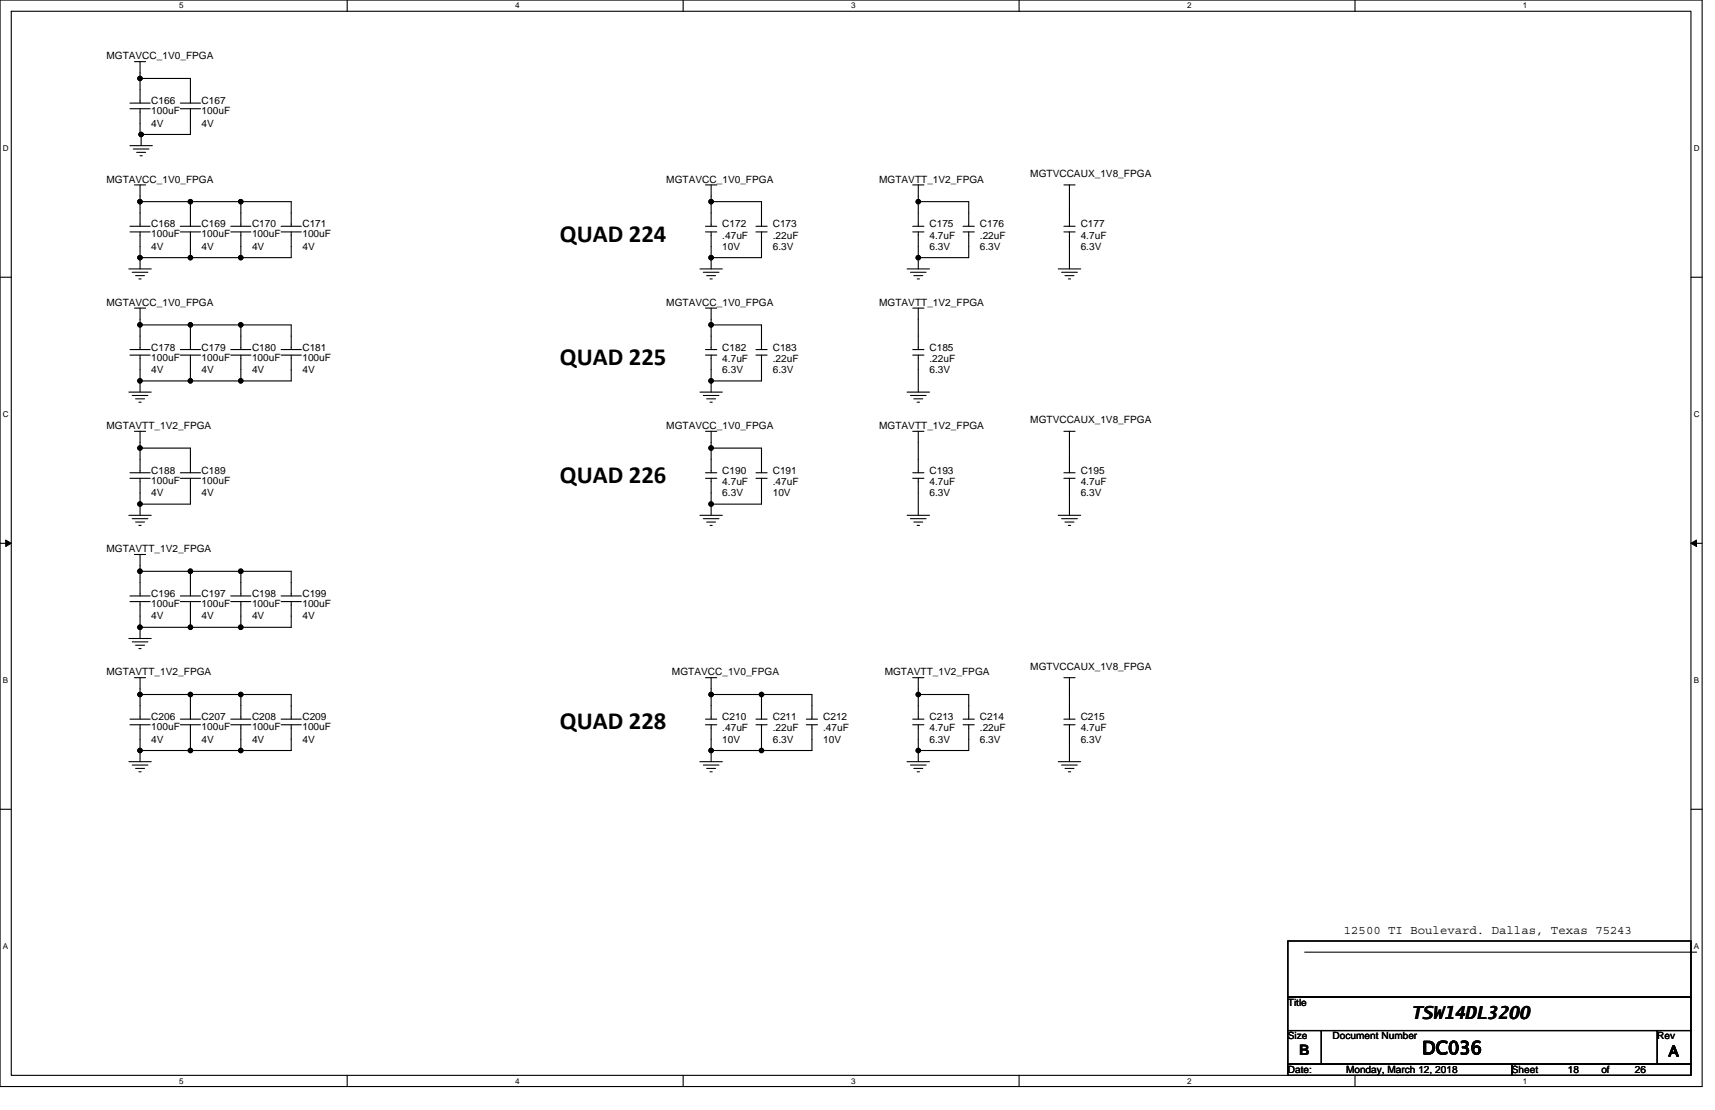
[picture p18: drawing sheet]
<svg xmlns="http://www.w3.org/2000/svg" width="432mm" height="279mm" viewBox="0 0 432 279" stroke-linecap="round" stroke-linejoin="round" font-family="sans-serif">
<defs><g id="words">
<g font-size="6.2">
<text x="141" y="60.9">QUAD 224</text>
<text x="141" y="91.9">QUAD 225</text>
<text x="141" y="121.5">QUAD 226</text>
<text x="141" y="183.5">QUAD 228</text>
</g>
<g font-size="4.5">
<text x="355.3" y="256.5">TSW14DL3200</text>
<text x="358.1" y="265.3">DC036</text>
</g>
<g font-size="3.7">
<text x="327.1" y="265.6">B</text>
<text x="420.1" y="265.9">A</text>
</g>
<text font-size="3.1" x="338.3" y="235.1">12500 TI Boulevard. Dallas, Texas 75243</text>
<g font-size="2.5">
<text x="26.8" y="14.9">MGTAVCC_1V0_FPGA</text>
<text x="38.1" y="26.2">C166</text>
<text x="38.1" y="28.8">100uF</text>
<text x="50.8" y="26.2">C167</text>
<text x="50.8" y="28.8">100uF</text>
<text x="38.1" y="31.9">4V</text>
<text x="50.8" y="31.9">4V</text>
<text x="26.8" y="46">MGTAVCC_1V0_FPGA</text>
<text x="167.8" y="46">MGTAVCC_1V0_FPGA</text>
<text x="221.3" y="46">MGTAVTT_1V2_FPGA</text>
<text x="259.4" y="44.6">MGTVCCAUX_1V8_FPGA</text>
<text x="38.1" y="57.2">C168</text>
<text x="38.1" y="59.8">100uF</text>
<text x="50.8" y="57.2">C169</text>
<text x="50.8" y="59.8">100uF</text>
<text x="63.5" y="57.2">C170</text>
<text x="63.5" y="59.8">100uF</text>
<text x="76.1" y="57.2">C171</text>
<text x="76.1" y="59.8">100uF</text>
<text x="181.9" y="57.2">C172</text>
<text x="194.6" y="57.2">C173</text>
<text x="234" y="57.2">C175</text>
<text x="246.7" y="57.2">C176</text>
<text x="272.1" y="57.2">C177</text>
<text x="38.1" y="62.9">4V</text>
<text x="50.8" y="62.9">4V</text>
<text x="63.5" y="62.9">4V</text>
<text x="76.1" y="62.9">4V</text>
<text x="181.9" y="60">.47uF</text>
<text x="181.9" y="62.9">10V</text>
<text x="194.6" y="60">.22uF</text>
<text x="194.6" y="62.9">6.3V</text>
<text x="234" y="60">4.7uF</text>
<text x="234" y="62.9">6.3V</text>
<text x="246.7" y="60">.22uF</text>
<text x="246.7" y="62.9">6.3V</text>
<text x="272.1" y="60">4.7uF</text>
<text x="272.1" y="62.9">6.3V</text>
<text x="26.8" y="77">MGTAVCC_1V0_FPGA</text>
<text x="167.8" y="77">MGTAVCC_1V0_FPGA</text>
<text x="221.3" y="77">MGTAVTT_1V2_FPGA</text>
<text x="38.1" y="88.2">C178</text>
<text x="50.8" y="88.2">C179</text>
<text x="63.5" y="88.2">C180</text>
<text x="76.1" y="88.2">C181</text>
<text x="181.9" y="88.2">C182</text>
<text x="194.6" y="88.2">C183</text>
<text x="234" y="88.2">C185</text>
<text x="38.1" y="90.8">100uF</text>
<text x="38.1" y="93.9">4V</text>
<text x="50.8" y="90.8">100uF</text>
<text x="50.8" y="93.9">4V</text>
<text x="63.5" y="90.8">100uF</text>
<text x="63.5" y="93.9">4V</text>
<text x="76.1" y="90.8">100uF</text>
<text x="76.1" y="93.9">4V</text>
<text x="181.9" y="91.1">4.7uF</text>
<text x="181.9" y="93.9">6.3V</text>
<text x="194.6" y="91.1">.22uF</text>
<text x="194.6" y="93.9">6.3V</text>
<text x="234" y="91.1">.22uF</text>
<text x="234" y="93.9">6.3V</text>
<text x="26.8" y="108">MGTAVTT_1V2_FPGA</text>
<text x="167.8" y="108">MGTAVCC_1V0_FPGA</text>
<text x="221.3" y="108">MGTAVTT_1V2_FPGA</text>
<text x="259.4" y="106.6">MGTVCCAUX_1V8_FPGA</text>
<text x="38.1" y="119.3">C188</text>
<text x="50.8" y="119.3">C189</text>
<text x="181.9" y="119.3">C190</text>
<text x="194.6" y="119.3">C191</text>
<text x="234" y="119.3">C193</text>
<text x="272.1" y="119.3">C195</text>
<text x="38.1" y="121.8">100uF</text>
<text x="38.1" y="124.9">4V</text>
<text x="50.8" y="121.8">100uF</text>
<text x="50.8" y="124.9">4V</text>
<text x="181.9" y="122.1">4.7uF</text>
<text x="181.9" y="124.9">6.3V</text>
<text x="194.6" y="122.1">.47uF</text>
<text x="194.6" y="124.9">10V</text>
<text x="234" y="122.1">4.7uF</text>
<text x="234" y="124.9">6.3V</text>
<text x="272.1" y="122.1">4.7uF</text>
<text x="272.1" y="124.9">6.3V</text>
<text x="26.8" y="139">MGTAVTT_1V2_FPGA</text>
<text x="38.1" y="150.3">C196</text>
<text x="38.1" y="152.8">100uF</text>
<text x="38.1" y="155.9">4V</text>
<text x="50.8" y="150.3">C197</text>
<text x="50.8" y="152.8">100uF</text>
<text x="50.8" y="155.9">4V</text>
<text x="63.5" y="150.3">C198</text>
<text x="63.5" y="152.8">100uF</text>
<text x="63.5" y="155.9">4V</text>
<text x="76.1" y="150.3">C199</text>
<text x="76.1" y="152.8">100uF</text>
<text x="76.1" y="155.9">4V</text>
<text x="26.8" y="170">MGTAVTT_1V2_FPGA</text>
<text x="169.2" y="170">MGTAVCC_1V0_FPGA</text>
<text x="222.8" y="170">MGTAVTT_1V2_FPGA</text>
<text x="259.4" y="168.6">MGTVCCAUX_1V8_FPGA</text>
<text x="38.1" y="181.3">C206</text>
<text x="38.1" y="183.8">100uF</text>
<text x="50.8" y="181.3">C207</text>
<text x="50.8" y="183.8">100uF</text>
<text x="63.5" y="181.3">C208</text>
<text x="63.5" y="183.8">100uF</text>
<text x="76.1" y="181.3">C209</text>
<text x="76.1" y="183.8">100uF</text>
<text x="181.9" y="181.3">C210</text>
<text x="181.9" y="184.1">.47uF</text>
<text x="194.6" y="181.3">C211</text>
<text x="194.6" y="184.1">.22uF</text>
<text x="207.2" y="181.3">C212</text>
<text x="207.2" y="184.1">.47uF</text>
<text x="234" y="181.3">C213</text>
<text x="234" y="184.1">4.7uF</text>
<text x="246.7" y="181.3">C214</text>
<text x="246.7" y="184.1">.22uF</text>
<text x="272.1" y="181.3">C215</text>
<text x="272.1" y="184.1">4.7uF</text>
<text x="38.1" y="186.9">4V</text>
<text x="50.8" y="186.9">4V</text>
<text x="63.5" y="186.9">4V</text>
<text x="76.1" y="186.9">4V</text>
<text x="181.9" y="186.9">10V</text>
<text x="194.6" y="186.9">6.3V</text>
<text x="207.2" y="186.9">10V</text>
<text x="234" y="186.9">6.3V</text>
<text x="246.7" y="186.9">6.3V</text>
<text x="272.1" y="186.9">6.3V</text>
<text x="324.3" y="253.2">Title</text>
<text x="324.3" y="261.6">Size</text>
<text x="335.5" y="261.6">Document Number</text>
<text x="417.3" y="261.6">Rev</text>
<text x="324.3" y="270.1">Date:</text>
<text x="338.9" y="270.1">Monday, March 12, 2018</text>
<text x="380.6" y="270.1">Sheet</text>
<text x="394.7" y="270.1">18</text>
<text x="403.2" y="270.1">of</text>
<text x="411.6" y="270.1">26</text>
</g>
<g font-size="2">
<text x="45.1" y="2.1">5</text>
<text x="129.7" y="2.1">4</text>
<text x="214.3" y="2.1">3</text>
<text x="298.9" y="2.1">2</text>
<text x="383.5" y="2.1">1</text>
<text x=".7" y="38.1">D</text>
<text x="426.5" y="38.1">D</text>
<text x=".7" y="105.1">C</text>
<text x="426.5" y="105.1">C</text>
<text x=".7" y="172">B</text>
<text x="426.5" y="172">B</text>
<text x=".7" y="239">A</text>
<text x="426.5" y="239">A</text>
<text x="45.1" y="272.8">5</text>
<text x="129.7" y="272.8">4</text>
<text x="214.3" y="272.8">3</text>
<text x="298.9" y="272.8">2</text>
<text x="383.5" y="272.8">1</text>
</g>
</g></defs>
<path d="M0 0h428.6v273.5h-428.6zM2.8 2.8h422.9v267.9h-422.9z" fill="none" stroke="#000" stroke-width=".28"/>
<g fill="#fff">
<path d="M45.1 .3h1.1v2.3h-1.1z"/>
<path d="M45.1 271h1.1v2.2h-1.1z"/>
</g>
<path d="M87.4 0v2.8M87.4 270.7v2.8" fill="none" stroke="#000" stroke-width=".28"/>
<g fill="#fff">
<path d="M129.7 .3h1.1v2.3h-1.1z"/>
<path d="M129.7 271h1.1v2.2h-1.1z"/>
</g>
<path d="M172 0v2.8M172 270.7v2.8" fill="none" stroke="#000" stroke-width=".28"/>
<g fill="#fff">
<path d="M214.3 .3h1.1v2.3h-1.1z"/>
<path d="M214.3 271h1.1v2.2h-1.1z"/>
</g>
<path d="M256.6 0v2.8M256.6 270.7v2.8" fill="none" stroke="#000" stroke-width=".28"/>
<g fill="#fff">
<path d="M298.9 .3h1.1v2.3h-1.1z"/>
<path d="M298.9 271h1.1v2.2h-1.1z"/>
</g>
<path d="M341.2 0v2.8M341.2 270.7v2.8" fill="none" stroke="#000" stroke-width=".28"/>
<g fill="#fff">
<path d="M383.5 .3h1.1v2.3h-1.1z"/>
<path d="M383.5 271h1.1v2.2h-1.1z"/>
<path d="M.7 36.3h1.5v2.3h-1.5z"/>
<path d="M426.5 36.3h1.4v2.3h-1.4z"/>
<path d="M.7 103.3h1.5v2.2h-1.5z"/>
<path d="M426.5 103.3h1.4v2.2h-1.4z"/>
</g>
<path d="M0 69.8h2.8M425.7 69.8h2.9" fill="none" stroke="#000" stroke-width=".28"/>
<g fill="#fff">
<path d="M.7 170.2h1.4v2.3h-1.4z"/>
<path d="M426.5 170.2h1.3v2.3h-1.3z"/>
</g>
<path d="M0 136.8h2.8M425.7 136.8h2.9" fill="none" stroke="#000" stroke-width=".28"/>
<path d="M1.4 135.9l1.4 .9-1.4 .8zM425.7 136.8l1.4-.9v1.7z" fill="#000" stroke="#000" stroke-width=".25"/>
<g fill="#fff">
<path d="M.7 237.2h1.4v2.2h-1.4z"/>
<path d="M426.4 237.2h1.4v2.2h-1.4z"/>
</g>
<g fill="none" stroke="#000" stroke-width=".28">
<path d="M33.8 15.5h2.9M35.3 19.7v6.3M35.3 19.7h12.6v6.3M35.3 15.5v4.2M32.7 36.7h5.7M32.7 27.4h5.1M32.7 26h5.1M33.6 37.5h3.9M34.4 38.4h2.3M35.3 39.2h.5M35.3 27.4v6.4h.2M35.5 33.8v2.9"/>
<path d="M45.4 27.4h5.1M45.4 26h5.1M47.9 27.4v6.4h-12.4M32.7 58.4h5.1M32.7 57h5.1M33.8 46.5h2.9M35.3 50.8h12.6M35.3 46.5v4.3M35.3 58.4v6.5M35.3 50.8v6.2M45.4 58.4h5.1M45.4 57h5.1"/>
<path d="M47.9 58.4v6.5M47.9 50.8h12.7M47.9 50.8v6.2M58.1 58.4h5.1M58.1 57h5.1M60.6 58.4v6.5M60.6 50.8v6.2M60.6 50.8h12.7v6.2M70.8 58.4h5.1M70.8 57h5.1M73.3 58.4v6.5h-12.7M177.6 46.5h2.9"/>
<path d="M177.6 57h2.9M177.6 58.4h2.9M179 50.8v6.2M179 50.8h12.7v6.2M179 46.5v4.3M179 58.4v6.5M190.3 57h2.8M190.3 58.4h2.8M191.7 58.4v6.5h-12.7M229.8 46.5h2.8M229.8 57h2.8M229.8 58.4h2.8"/>
<path d="M231.2 46.5v4.3M231.2 58.4v6.5M231.2 50.8v6.2M231.2 50.8h12.7v6.2M242.5 57h2.8M242.5 58.4h2.8M243.9 58.4v6.5h-12.7M267.9 46.5h2.8M267.9 57h2.8M267.9 58.4h2.8M269.3 46.5v10.5M269.3 58.4v9.3"/>
<path d="M32.4 67.7h5.7M33.3 68.5h3.9M33.8 77.6h2.9M34.1 69.4h2.3M35 70.2h.5M35.3 64.9v2.8M35.3 64.9h12.6M35.3 77.6v4.2M47.9 64.9h12.7M176.2 67.7h5.7M177.1 68.5h3.9M177.6 77.6h2.9"/>
<path d="M177.9 69.4h2.3M178.8 70.2h.5M179 64.9v2.8M179 77.6v4.2M228.4 67.7h5.6M229.2 68.5h4M229.8 77.6h2.8M230.1 69.4h2.2M230.9 70.2h.6M231.2 64.9v2.8M231.2 77.6v10.4M266.4 67.7h5.7"/>
<path d="M267.3 68.5h4M268.1 69.4h2.3M269 70.2h.6M32.4 98.7h5.7M32.7 89.4h5.1M32.7 88h5.1M33.3 99.5h3.9M35.3 89.4v6.5M35.3 81.8v6.2M35.3 81.8h12.6M35.3 95.9h12.6M35.3 95.9v2.8"/>
<path d="M45.4 89.4h5.1M45.4 88h5.1M47.9 81.8h12.7M47.9 81.8v6.2M47.9 95.9h12.7M47.9 89.4v6.5M58.1 89.4h5.1M58.1 88h5.1M60.6 81.8v6.2M60.6 81.8h12.7v6.2M60.6 89.4v6.5M70.8 89.4h5.1"/>
<path d="M70.8 88h5.1M73.3 89.4v6.5h-12.7M176.2 98.7h5.7M177.1 99.5h3.9M177.6 88h2.9M177.6 89.4h2.9M179 95.9v2.8M179 81.8h12.7v6.2M179 89.4v6.5M179 81.8v6.2M190.3 88h2.8M190.3 89.4h2.8"/>
<path d="M191.7 89.4v6.5h-12.7M228.4 98.7h5.6M229.2 99.5h4M229.8 88h2.8M229.8 89.4h2.8M231.2 89.4v9.3M32.7 119h5.1M33.8 108.6h2.9M34.1 100.4h2.3M35 101.2h.5M35.3 112.8h12.6v6.2M35.3 108.6v4.2"/>
<path d="M35.3 112.8v6.2M45.4 119h5.1M177.6 108.6h2.9M177.6 119h2.9M177.9 100.4h2.3M178.8 101.2h.5M179 112.8v6.2M179 112.8h12.7v6.2M179 108.6v4.2M190.3 119h2.8M229.8 108.6h2.8M229.8 119h2.8"/>
<path d="M230.1 100.4h2.2M230.9 101.2h.6M231.2 108.6v10.4M267.9 108.6h2.8M267.9 119h2.8M269.3 108.6v10.4M32.4 129.7h5.7M32.7 120.4h5.1M33.3 130.6h3.9M33.8 139.6h2.9M34.1 131.4h2.3M35 132.2h.5"/>
<path d="M35.3 120.4v6.5M35.3 126.9v2.8M35.3 139.6v4.2M45.4 120.4h5.1M47.9 120.4v6.5h-12.6M176.2 129.7h5.7M177.1 130.6h3.9M177.6 120.4h2.9M177.9 131.4h2.3M178.8 132.2h.5M179 126.9v2.8M179 120.4v6.5"/>
<path d="M190.3 120.4h2.8M191.7 120.4v6.5h-12.7M228.4 129.7h5.6M229.2 130.6h4M229.8 120.4h2.8M230.1 131.4h2.2M230.9 132.2h.6M231.2 120.4v9.3M266.4 129.7h5.7M267.3 130.6h4M267.9 120.4h2.8M268.1 131.4h2.3"/>
<path d="M269 132.2h.6M269.3 120.4v9.3M32.7 151.4h5.1M32.7 150h5.1M35.3 151.4v6.5M35.3 143.8v6.2M35.3 157.9v2.8M35.3 143.8h12.6M35.3 157.9h12.6M45.4 151.4h5.1M45.4 150h5.1M47.9 151.4v6.5"/>
<path d="M47.9 143.8h12.7M47.9 143.8v6.2M47.9 157.9h12.7M58.1 151.4h5.1M58.1 150h5.1M60.6 151.4v6.5M60.6 143.8v6.2M60.6 143.8h12.7v6.2M70.8 151.4h5.1M70.8 150h5.1M73.3 151.4v6.5h-12.7M32.4 160.7h5.7"/>
<path d="M33.3 161.6h3.9M33.8 170.6h2.9M34.1 162.4h2.3M35 163.3h.5M35.3 174.8v6.2M35.3 174.8h12.6M35.3 170.6v4.2M47.9 174.8h12.7M47.9 174.8v6.2M60.6 174.8v6.2M60.6 174.8h12.7v6.2M177.6 170.6h2.9"/>
<path d="M179 174.8v6.2M179 174.8h12.7M179 170.6v4.2M191.7 174.8h12.7v6.2M191.7 174.8v6.2M229.8 170.6h2.8M231.2 170.6v4.2M231.2 174.8v6.2M231.2 174.8h12.7v6.2M267.9 170.6h2.8M269.3 170.6v10.4M32.4 191.7h5.7"/>
<path d="M32.7 182.4h5.1M32.7 181h5.1M33.3 192.6h3.9M34.1 193.4h2.3M35 194.3h.5M35.3 188.9v2.8M35.3 188.9h12.6M35.3 182.4v6.5M45.4 182.4h5.1M45.4 181h5.1M47.9 188.9h12.7M47.9 182.4v6.5"/>
<path d="M58.1 182.4h5.1M58.1 181h5.1M60.6 182.4v6.5M70.8 182.4h5.1M70.8 181h5.1M73.3 182.4v6.5h-12.7M176.2 191.7h5.7M177.1 192.6h3.9M177.6 181h2.9M177.6 182.4h2.9M177.9 193.4h2.3M178.8 194.3h.5"/>
<path d="M179 188.9h12.7M179 182.4v6.5M179 188.9v2.8M190.3 181h2.8M190.3 182.4h2.8M191.7 182.4v6.5M203 181h2.8M203 182.4h2.8M204.4 182.4v6.5h-12.7M228.4 191.7h5.6M229.2 192.6h4M229.8 181h2.8"/>
<path d="M229.8 182.4h2.8M230.1 193.4h2.2M230.9 194.3h.6M231.2 182.4v6.5M231.2 188.9v2.8M242.5 181h2.8M242.5 182.4h2.8M243.9 182.4v6.5h-12.7M266.4 191.7h5.7M267.3 192.6h4M267.9 181h2.8M267.9 182.4h2.8"/>
<path d="M268.1 193.4h2.3M269 194.3h.6M269.3 182.4v9.3M0 203.7h2.8M425.7 203.7h2.9M324.3 236.9h101.4v14.1h-101.4zM328.5 239.7h98.7M324.3 251h101.4v8.4h-101.4zM324.3 259.4h8.4v8.5h-8.4zM332.7 259.4h84.6v8.5h-84.6zM417.3 259.4h8.4v8.5h-8.4zM324.3 267.9h56.3v2.8h-56.3z"/>
<path d="M380.6 267.9h45.1v2.8h-45.1z"/>
</g>
<g fill="#000" stroke="#000" stroke-width=".28">
<circle cx="35.2" cy="19.7" r=".55"/>
<circle cx="35.5" cy="33.8" r=".56"/>
<circle cx="35.2" cy="50.8" r=".55"/>
<circle cx="47.9" cy="50.8" r=".55"/>
<circle cx="60.6" cy="50.8" r=".55"/>
<circle cx="179" cy="50.8" r=".56"/>
<circle cx="231.2" cy="50.8" r=".55"/>
<circle cx="35.2" cy="64.9" r=".55"/>
<circle cx="47.9" cy="64.9" r=".55"/>
<circle cx="60.6" cy="64.9" r=".55"/>
<circle cx="179" cy="64.9" r=".56"/>
<circle cx="231.2" cy="64.9" r=".55"/>
<circle cx="35.2" cy="81.8" r=".55"/>
<circle cx="35.2" cy="95.9" r=".55"/>
<circle cx="47.9" cy="95.9" r=".55"/>
<circle cx="47.9" cy="81.8" r=".55"/>
<circle cx="60.6" cy="81.8" r=".55"/>
<circle cx="60.6" cy="95.9" r=".55"/>
<circle cx="179" cy="81.8" r=".56"/>
<circle cx="179" cy="95.9" r=".56"/>
<circle cx="35.2" cy="112.8" r=".55"/>
<circle cx="179" cy="112.8" r=".56"/>
<circle cx="35.2" cy="126.9" r=".55"/>
<circle cx="179" cy="126.9" r=".56"/>
<circle cx="35.2" cy="143.8" r=".56"/>
<circle cx="35.2" cy="157.9" r=".56"/>
<circle cx="47.9" cy="157.9" r=".56"/>
<circle cx="47.9" cy="143.8" r=".56"/>
<circle cx="60.6" cy="157.9" r=".56"/>
<circle cx="60.6" cy="143.8" r=".56"/>
<circle cx="35.2" cy="174.8" r=".55"/>
<circle cx="47.9" cy="174.8" r=".55"/>
<circle cx="60.6" cy="174.8" r=".55"/>
<circle cx="179" cy="174.8" r=".56"/>
<circle cx="191.7" cy="174.8" r=".55"/>
<circle cx="231.2" cy="174.8" r=".55"/>
<circle cx="35.2" cy="188.9" r=".55"/>
<circle cx="47.9" cy="188.9" r=".55"/>
<circle cx="60.6" cy="188.9" r=".55"/>
<circle cx="179" cy="188.9" r=".56"/>
<circle cx="191.7" cy="188.9" r=".55"/>
<circle cx="231.2" cy="188.9" r=".55"/>
</g>
<use href="#words"/>
</svg>
